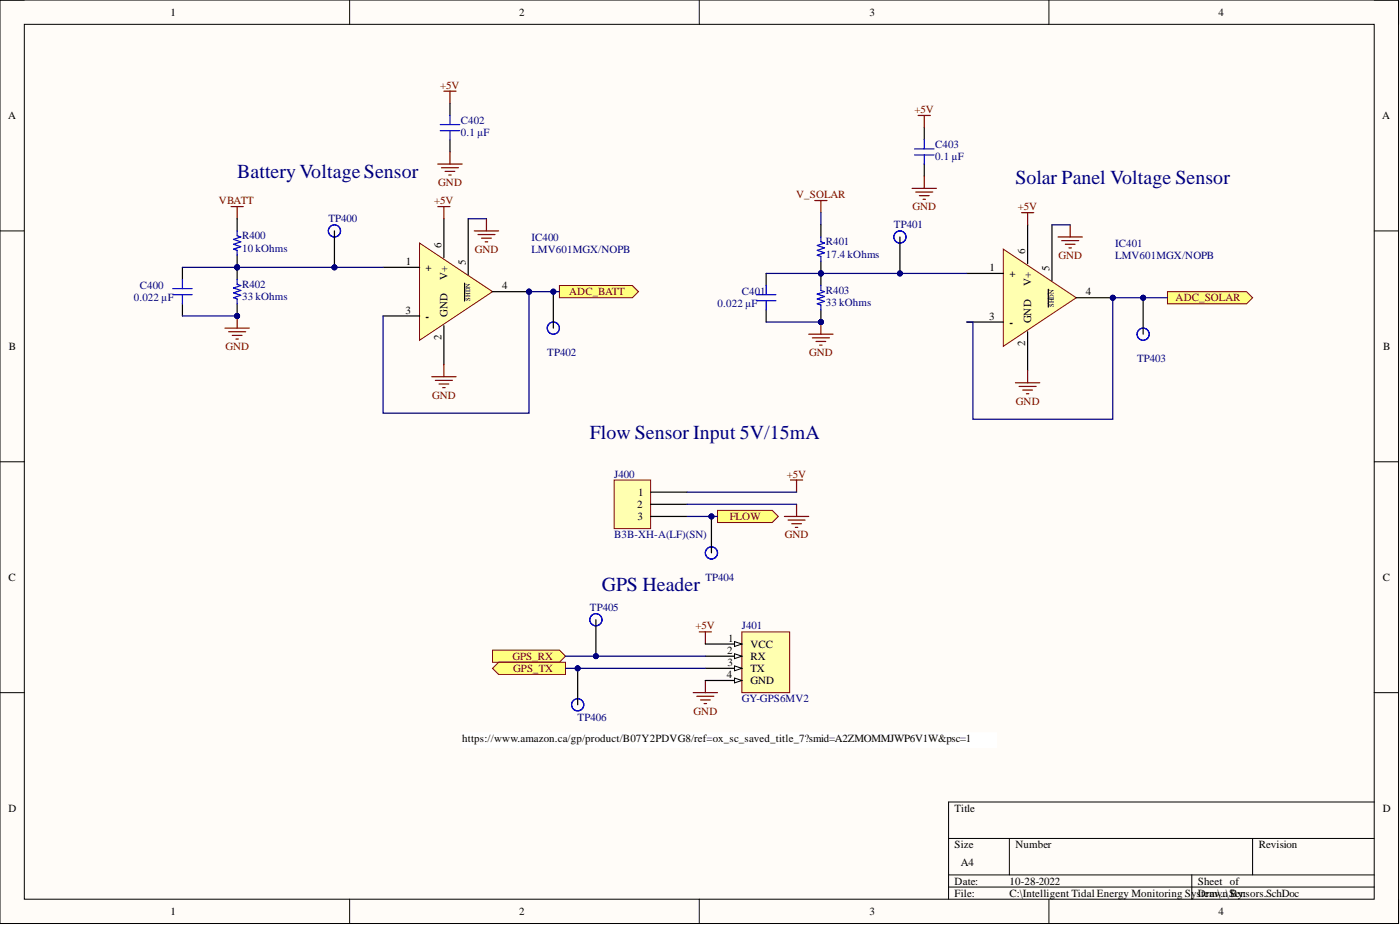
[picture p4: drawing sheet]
<svg xmlns="http://www.w3.org/2000/svg" width="292mm" height="193mm" viewBox="0 0 292 193" stroke-linecap="round" stroke-linejoin="round" font-family="sans-serif">
<defs><g id="words">
<g font-size="4.1" fill="#000080">
<text x="49.5" y="37.1">BatteryVoltageSensor</text>
<text x="211.9" y="38.4">Solar Panel Voltage Sensor</text>
<text x="123.1" y="91.6">Flow Sensor Input 5V/15mA</text>
<text x="125.6" y="123.3">GPS Header</text>
</g>
<g font-size="2.3">
<text x="35.6" y="3.3">1</text>
<text x="108.3" y="3.3">2</text>
<text x="181.4" y="3.3">3</text>
<text x="254.2" y="3.3">4</text>
<text x="1.7" y="24.8">A</text>
<text x="288.4" y="24.8">A</text>
<text x="92.1" y="51.7" transform="rotate(-90 92.1 51.7)">6</text>
<text x="213.9" y="53" transform="rotate(-90 213.9 53)">6</text>
<text x="84.7" y="55.3">1</text>
<text x="88.8" y="56.5">+</text>
<text x="93.4" y="58.4" transform="rotate(-90 93.4 58.4)">V+</text>
<text x="97.2" y="55.3" transform="rotate(-90 97.2 55.3)">5</text>
<text x="206.5" y="56.5">1</text>
<text x="210.6" y="57.8">+</text>
<text x="215.2" y="59.7" transform="rotate(-90 215.2 59.7)">V+</text>
<text x="219" y="56.5" transform="rotate(-90 219 56.5)">5</text>
<text x="84.6" y="65.4">3</text>
<text x="104.8" y="60.3">4</text>
<text x="226.6" y="61.6">4</text>
<text x="88.8" y="66.7">-</text>
<text x="92.1" y="71" transform="rotate(-90 92.1 71)">2</text>
<text x="93.4" y="66.2" transform="rotate(-90 93.4 66.2)">GND</text>
<text x="206.4" y="66.7">3</text>
<text x="210.6" y="67.9">-</text>
<text x="215.2" y="67.4" transform="rotate(-90 215.2 67.4)">GND</text>
<text x="1.9" y="73">B</text>
<text x="213.9" y="72.3" transform="rotate(-90 213.9 72.3)">2</text>
<text x="288.6" y="73">B</text>
<text x="133" y="106">2</text>
<text x="133.1" y="103.4">1</text>
<text x="133" y="108.5">3</text>
<text x="1.8" y="121.2">C</text>
<text x="288.5" y="121.2">C</text>
<text x="151.7" y="136.4">2</text>
<text x="151.9" y="133.8">1</text>
<text x="156.6" y="135.1">VCC</text>
<text x="156.6" y="137.7">RX</text>
<text x="151.6" y="141.5">4</text>
<text x="151.8" y="138.9">3</text>
<text x="156.6" y="140.2">TX</text>
<text x="156.6" y="142.7">GND</text>
<text x="96.4" y="154.9">https://www.amazon.ca/gp/product/B07Y2PDVG8/ref=ox_sc_saved_title_7?smid=A2ZMOMMJWP6V1W&amp;psc=1</text>
<text x="1.8" y="169.3">D</text>
<text x="199.2" y="169.3">Title</text>
<text x="288.5" y="169.3">D</text>
<text x="199.2" y="176.9">Size</text>
<text x="211.9" y="176.9">Number</text>
<text x="262.6" y="176.9">Revision</text>
<text x="199.2" y="184.5">Date:</text>
<text x="200.5" y="180.7">A4</text>
<text x="210.6" y="184.5">10-28-2022</text>
<text x="249.9" y="184.5">Sheet of</text>
<text x="35.6" y="190.9">1</text>
<text x="108.3" y="190.9">2</text>
<text x="181.4" y="190.9">3</text>
<text x="199.2" y="187.1">File:</text>
<text x="210.6" y="187.1">C:\Intelligent Tidal Energy Monitoring SysDtem\..\Sensors.SchDoc</text>
<text x="251.6" y="187.1">rawn By:</text>
<text x="254.2" y="190.9">4</text>
</g>
<g font-size="2.3" fill="#800000">
<text x="91.9" y="18.5">+5V</text>
<text x="190.8" y="23.6">+5V</text>
<text x="91.4" y="38.8">GND</text>
<text x="166.1" y="41.3">V_SOLAR</text>
<text x="45.7" y="42.6">VBATT</text>
<text x="90.6" y="42.6">+5V</text>
<text x="190.4" y="43.9">GND</text>
<text x="212.4" y="43.9">+5V</text>
<text x="99" y="52.7">GND</text>
<text x="220.8" y="54">GND</text>
<text x="118.7" y="61.6">ADC_BATT</text>
<text x="245.3" y="62.9">ADC_SOLAR</text>
<text x="47" y="73">GND</text>
<text x="168.8" y="74.3">GND</text>
<text x="90.2" y="83.2">GND</text>
<text x="212" y="84.4">GND</text>
<text x="164.2" y="99.6">+5V</text>
<text x="152.2" y="108.5">FLOW</text>
<text x="163.7" y="112.3">GND</text>
<text x="145.1" y="131.3">+5V</text>
<text x="106.9" y="137.7">GPS_RX</text>
<text x="107.1" y="140.2">GPS_TX</text>
<text x="144.7" y="149.1">GND</text>
</g>
<g font-size="2.3" fill="#000080">
<text x="96.2" y="28.4">0.1 µF</text>
<text x="96.2" y="25.9">C402</text>
<text x="195.1" y="33.5">0.1 µF</text>
<text x="195.1" y="30.9">C403</text>
<text x="68.5" y="46.4">TP400</text>
<text x="186.5" y="47.7">TP401</text>
<text x="50.5" y="52.5">10 kOhms</text>
<text x="50.5" y="49.9">R400</text>
<text x="110.9" y="50.2">IC400</text>
<text x="110.9" y="52.7">LMV601MGX/NOPB</text>
<text x="172.3" y="53.7">17.4 kOhms</text>
<text x="172.3" y="51.2">R401</text>
<text x="232.7" y="51.5">IC401</text>
<text x="232.7" y="54">LMV601MGX/NOPB</text>
<text x="27.9" y="62.9">0.022 µF</text>
<text x="29.2" y="60.3">C400</text>
<text x="50.5" y="62.6">33 kOhms</text>
<text x="50.5" y="60.1">R402</text>
<text x="149.7" y="64.1">0.022 µF</text>
<text x="154.8" y="61.6">C401</text>
<text x="172.3" y="63.9">33 kOhms</text>
<text x="172.3" y="61.4">R403</text>
<text x="114.2" y="74.3">TP402</text>
<text x="237.2" y="75.5">TP403</text>
<text x="128.1" y="99.6">J400</text>
<text x="128.1" y="112.3">B3B-XH-A(LF)(SN)</text>
<text x="147.2" y="121.2">TP404</text>
<text x="123.1" y="127.5">TP405</text>
<text x="154.8" y="131.3">J401</text>
<text x="154.8" y="146.5">GY-GPS6MV2</text>
<text x="120.5" y="150.3">TP406</text>
</g>
<g font-size="1.4">
<text x="98.1" y="62.8" transform="rotate(-90 98.1 62.8)">SHDN</text>
<text x="219.9" y="64.1" transform="rotate(-90 219.9 64.1)">SHDN</text>
</g>
</g></defs>
<path d="M0 0h291.8v192.7h-291.8z" fill-rule="evenodd" fill="#fffcf8"/>
<path d="M0 0h291.8v192.7h-291.8z" fill="none" stroke="#000" stroke-width=".21"/>
<path d="M5.1 5.1h281.6v182.5h-281.6z" fill-rule="evenodd" fill="#fffcf8"/>
<g fill="none" stroke="#000" stroke-width=".21">
<path d="M0 0h5.1M5.1 5.1h281.6v182.5h-281.6zM72.9 0v5.1M145.9 0v5.1M218.8 0v5.1M286.7 0h5.1v5.1M0 48.2h5.1M286.7 48.2h5.1M0 96.3h5.1M286.7 96.3h5.1M0 144.5h5.1M286.7 144.5h5.1"/>
<path d="M197.9 174.9h88.8M210.6 174.9v7.6M261.3 174.9v7.6M286.7 167.3h-88.8v20.3M72.9 187.6v5.1M145.9 187.6v5.1M197.9 182.5h88.8M197.9 185.1h88.8M218.8 187.6v5.1M248.7 182.5v5.1M291.8 187.6v5.1"/>
</g>
<path d="M128.1 100.1h7.6v10.2h-7.6z" fill-rule="evenodd" fill="#ffffb0"/>
<path d="M128.1 100.1h7.6v10.2h-7.6z" fill="none" stroke="#800000" stroke-width=".21"/>
<path d="M135.7 102.7h7.7M135.7 105.2h7.7M135.7 107.7h7.7" fill="none" stroke="#000" stroke-width=".25"/>
<path d="M163.7 107.7h5M164.4 108.5h3.6M164.9 100.1h2.6M165.2 109.3h2M165.9 110h.6M166.2 100.1v2.6M166.2 105.2v2.5" fill="none" stroke="#800000" stroke-width=".25"/>
<path d="M149.7 106.5h11.4l1.3 1.2-1.3 1.3h-11.4z" fill-rule="evenodd" fill="#ffff80"/>
<path d="M149.7 106.5h11.4l1.3 1.2-1.3 1.3h-11.4z" fill="none" stroke="#800000" stroke-width=".21"/>
<path d="M102.8 135.6h13.9l1.3 1.3-1.3 1.3h-13.9z" fill-rule="evenodd" fill="#ffff80"/>
<path d="M102.8 135.6h13.9l1.3 1.3-1.3 1.3h-13.9z" fill="none" stroke="#800000" stroke-width=".21"/>
<path d="M102.8 139.4l1.2-1.2h14v2.5h-14z" fill-rule="evenodd" fill="#ffff80"/>
<path d="M102.8 139.4l1.2-1.2h14v2.5h-14z" fill="none" stroke="#800000" stroke-width=".21"/>
<path d="M46.9 68.4h5.1M47.7 69.2h3.6M48.5 70h2M49.2 70.7h.5M49.5 65.9v2.5M145.9 131.8h2.5M147.2 131.8v2.6M144.6 144.5h5.1M145.4 145.3h3.5M146.2 146h2M146.9 146.8h.5M147.2 142v2.5" fill="none" stroke="#800000" stroke-width=".25"/>
<circle cx="49.5" cy="65.9" r=".51" fill="#000080"/>
<circle cx="49.5" cy="65.9" r=".51" fill="none" stroke="#000080" stroke-width=".21"/>
<path d="M116.7 59.6h15.2l1.3 1.2-1.3 1.3h-15.2z" fill-rule="evenodd" fill="#ffff80"/>
<path d="M116.7 59.6h15.2l1.3 1.2-1.3 1.3h-15.2z" fill="none" stroke="#800000" stroke-width=".21"/>
<path d="M96.4 152.9h111.5v3h-111.5z" fill-rule="evenodd" fill="#fff"/>
<path d="M96.4 152.9h111.5v3h-111.5z" fill="none" stroke="#fff" stroke-width=".21"/>
<path d="M48.2 43.1h2.5M49.5 43.1v2.5" fill="none" stroke="#800000" stroke-width=".25"/>
<path d="M38.1 55.8v2.5M38.1 63.4v2.5" fill="none" stroke="#000" stroke-width=".25"/>
<path d="M38.1 58.3v1.9M36 60.2h4.1M36 61.5h4.1M38.1 61.5v1.9" fill="none" stroke="#00f" stroke-width=".25"/>
<circle cx="110.4" cy="60.8" r=".51" fill="#000080"/>
<circle cx="110.4" cy="60.8" r=".51" fill="none" stroke="#000080" stroke-width=".21"/>
<path d="M87.5 50.7l15.3 10.1-15.3 10.2z" fill="#ffffb0"/>
<path d="M87.5 50.7l15.3 10.1-15.3 10.2z" fill="none" stroke="#800000" stroke-width=".21"/>
<path d="M79.9 55.8h7.6M92.6 45.6v8.1M79.9 65.9h7.6M92.6 67.9v8.2M102.8 60.8h7.6" fill="none" stroke="#000" stroke-width=".25"/>
<circle cx="110.4" cy="60.8" r=".51" fill="#000080"/>
<circle cx="110.4" cy="60.8" r=".51" fill="none" stroke="#000080" stroke-width=".21"/>
<path d="M96.9 59.1v3.7M97.7 45.6v11.7" fill="none" stroke="#000" stroke-width=".25"/>
<path d="M91.3 43.1h2.6M92.6 43.1v2.5M99 48.2h5M99.7 48.9h3.6M100.5 49.7h2M101.2 50.5h.5M101.5 45.6v2.6M90.1 78.6h5.1M90.8 79.3h3.6M92.6 76.1v2.5M91.6 80.1h2M92.4 80.9h.5" fill="none" stroke="#800000" stroke-width=".25"/>
<circle cx="232.2" cy="62.1" r=".51" fill="#000080"/>
<circle cx="232.2" cy="62.1" r=".51" fill="none" stroke="#000080" stroke-width=".21"/>
<path d="M209.3 52l15.3 10.1-15.3 10.2z" fill="#ffffb0"/>
<path d="M209.3 52l15.3 10.1-15.3 10.2z" fill="none" stroke="#800000" stroke-width=".21"/>
<path d="M201.7 57h7.6M214.4 46.9v8.1M201.7 67.2h7.6M214.4 69.2v8.1M224.6 62.1h7.6" fill="none" stroke="#000" stroke-width=".25"/>
<circle cx="232.2" cy="62.1" r=".51" fill="#000080"/>
<circle cx="232.2" cy="62.1" r=".51" fill="none" stroke="#000080" stroke-width=".21"/>
<path d="M219.5 46.9v11.7M218.7 60.3v3.8" fill="none" stroke="#000" stroke-width=".25"/>
<g fill="none" stroke="#800000" stroke-width=".25">
<path d="M213.1 44.4h2.6M214.4 44.4v2.5M220.7 49.4h5.1M221.5 50.2h3.6M222.3 51h2M223 51.7h.5M223.3 46.9v2.5M168.7 69.7h5.1M169.5 70.5h3.5M170.3 71.2h2M171 72h.5M171.3 67.2v2.5"/>
<path d="M211.9 79.9h5M214.4 77.3v2.6M212.6 80.6h3.6M213.4 81.4h2M214.2 82.1h.5"/>
</g>
<circle cx="171.3" cy="67.2" r=".51" fill="#000080"/>
<circle cx="171.3" cy="67.2" r=".51" fill="none" stroke="#000080" stroke-width=".21"/>
<path d="M243.6 60.8h16.5l1.2 1.3-1.2 1.3h-16.5z" fill-rule="evenodd" fill="#ffff80"/>
<path d="M243.6 60.8h16.5l1.2 1.3-1.2 1.3h-16.5z" fill="none" stroke="#800000" stroke-width=".21"/>
<path d="M170 41.8h2.5M171.3 41.8v2.6" fill="none" stroke="#800000" stroke-width=".25"/>
<path d="M159.9 57v2.6M159.9 64.6v2.6" fill="none" stroke="#000" stroke-width=".25"/>
<path d="M159.9 59.6v1.9M157.8 61.5h4.1M157.8 62.7h4.1M159.9 62.7v1.9" fill="none" stroke="#00f" stroke-width=".25"/>
<circle cx="69.8" cy="55.8" r=".51" fill="#000080"/>
<circle cx="69.8" cy="55.8" r=".51" fill="none" stroke="#000080" stroke-width=".21"/>
<circle cx="69.8" cy="48.2" r="1.27" fill="none" stroke="#00f" stroke-width=".25"/>
<path d="M69.8 48.2v7.6" fill="none" stroke="#000" stroke-width=".25"/>
<circle cx="69.8" cy="55.8" r=".51" fill="#000080"/>
<circle cx="69.8" cy="55.8" r=".51" fill="none" stroke="#000080" stroke-width=".21"/>
<circle cx="115.4" cy="60.8" r=".51" fill="#000080"/>
<circle cx="115.4" cy="60.8" r=".51" fill="none" stroke="#000080" stroke-width=".21"/>
<g fill="none" stroke="#00f" stroke-width=".25">
<circle cx="115.4" cy="68.5" r="1.27"/>
<circle cx="115.5" cy="68.4" r="1.27"/>
</g>
<path d="M115.4 60.8v7.6" fill="none" stroke="#000" stroke-width=".25"/>
<circle cx="115.4" cy="60.8" r=".51" fill="#000080"/>
<circle cx="115.4" cy="60.8" r=".51" fill="none" stroke="#000080" stroke-width=".21"/>
<circle cx="187.8" cy="57" r=".51" fill="#000080"/>
<circle cx="187.8" cy="57" r=".51" fill="none" stroke="#000080" stroke-width=".21"/>
<circle cx="187.8" cy="49.4" r="1.27" fill="none" stroke="#00f" stroke-width=".25"/>
<path d="M187.8 49.4v7.6" fill="none" stroke="#000" stroke-width=".25"/>
<circle cx="187.8" cy="57" r=".51" fill="#000080"/>
<circle cx="187.8" cy="57" r=".51" fill="none" stroke="#000080" stroke-width=".21"/>
<circle cx="238.5" cy="62.1" r=".51" fill="#000080"/>
<circle cx="238.5" cy="62.1" r=".51" fill="none" stroke="#000080" stroke-width=".21"/>
<circle cx="238.5" cy="69.7" r="1.27" fill="none" stroke="#00f" stroke-width=".25"/>
<path d="M238.5 62.1v7.6" fill="none" stroke="#000" stroke-width=".25"/>
<circle cx="238.5" cy="62.1" r=".51" fill="#000080"/>
<circle cx="238.5" cy="62.1" r=".51" fill="none" stroke="#000080" stroke-width=".21"/>
<circle cx="124.3" cy="136.9" r=".51" fill="#000080"/>
<circle cx="124.3" cy="136.9" r=".51" fill="none" stroke="#000080" stroke-width=".21"/>
<circle cx="124.3" cy="129.3" r="1.27" fill="none" stroke="#00f" stroke-width=".25"/>
<path d="M124.3 129.3v7.6" fill="none" stroke="#000" stroke-width=".25"/>
<circle cx="124.3" cy="136.9" r=".51" fill="#000080"/>
<circle cx="124.3" cy="136.9" r=".51" fill="none" stroke="#000080" stroke-width=".21"/>
<circle cx="120.5" cy="139.4" r=".51" fill="#000080"/>
<circle cx="120.5" cy="139.4" r=".51" fill="none" stroke="#000080" stroke-width=".21"/>
<circle cx="120.5" cy="147" r="1.27" fill="none" stroke="#00f" stroke-width=".25"/>
<path d="M120.5 139.4v7.6" fill="none" stroke="#000" stroke-width=".25"/>
<circle cx="120.5" cy="139.4" r=".51" fill="#000080"/>
<circle cx="120.5" cy="139.4" r=".51" fill="none" stroke="#000080" stroke-width=".21"/>
<path d="M49.5 55.8h30.4M143.4 105.2h22.8M143.4 102.7h22.8" fill="none" stroke="#000080" stroke-width=".25"/>
<circle cx="49.5" cy="55.8" r=".51" fill="#000080"/>
<circle cx="49.5" cy="55.8" r=".51" fill="none" stroke="#000080" stroke-width=".21"/>
<circle cx="69.8" cy="55.8" r=".51" fill="#000080"/>
<circle cx="69.8" cy="55.8" r=".51" fill="none" stroke="#000080" stroke-width=".21"/>
<path d="M110.4 60.8h6.3" fill="none" stroke="#000080" stroke-width=".25"/>
<circle cx="110.4" cy="60.8" r=".51" fill="#000080"/>
<circle cx="110.4" cy="60.8" r=".51" fill="none" stroke="#000080" stroke-width=".21"/>
<circle cx="115.4" cy="60.8" r=".51" fill="#000080"/>
<circle cx="115.4" cy="60.8" r=".51" fill="none" stroke="#000080" stroke-width=".21"/>
<path d="M38.1 55.8h11.4" fill="none" stroke="#000080" stroke-width=".25"/>
<circle cx="49.5" cy="55.8" r=".51" fill="#000080"/>
<circle cx="49.5" cy="55.8" r=".51" fill="none" stroke="#000080" stroke-width=".21"/>
<path d="M38.1 65.9h11.4" fill="none" stroke="#000080" stroke-width=".25"/>
<circle cx="49.5" cy="65.9" r=".51" fill="#000080"/>
<circle cx="49.5" cy="65.9" r=".51" fill="none" stroke="#000080" stroke-width=".21"/>
<path d="M97.7 45.6h3.8M110.4 60.8v25.4h-30.5v-20.3" fill="none" stroke="#000080" stroke-width=".25"/>
<circle cx="110.4" cy="60.8" r=".51" fill="#000080"/>
<circle cx="110.4" cy="60.8" r=".51" fill="none" stroke="#000080" stroke-width=".21"/>
<path d="M171.3 44.4v2.5M219.5 46.9h3.8M159.9 67.2h11.4" fill="none" stroke="#000080" stroke-width=".25"/>
<circle cx="171.3" cy="67.2" r=".51" fill="#000080"/>
<circle cx="171.3" cy="67.2" r=".51" fill="none" stroke="#000080" stroke-width=".21"/>
<path d="M243.6 62.1h-11.4v25.4h-29.2v-20.3h-1.3" fill="none" stroke="#000080" stroke-width=".25"/>
<circle cx="232.2" cy="62.1" r=".51" fill="#000080"/>
<circle cx="232.2" cy="62.1" r=".51" fill="none" stroke="#000080" stroke-width=".21"/>
<circle cx="238.5" cy="62.1" r=".51" fill="#000080"/>
<circle cx="238.5" cy="62.1" r=".51" fill="none" stroke="#000080" stroke-width=".21"/>
<path d="M143.4 107.7h6.3" fill="none" stroke="#000080" stroke-width=".25"/>
<circle cx="148.4" cy="107.7" r=".51" fill="#000080"/>
<circle cx="148.4" cy="107.7" r=".51" fill="none" stroke="#000080" stroke-width=".21"/>
<circle cx="148.4" cy="107.7" r=".51" fill="#000080"/>
<circle cx="148.4" cy="107.7" r=".51" fill="none" stroke="#000080" stroke-width=".21"/>
<circle cx="148.4" cy="115.3" r="1.27" fill="none" stroke="#00f" stroke-width=".25"/>
<path d="M148.4 107.7v7.6" fill="none" stroke="#000" stroke-width=".25"/>
<circle cx="148.4" cy="107.7" r=".51" fill="#000080"/>
<circle cx="148.4" cy="107.7" r=".51" fill="none" stroke="#000080" stroke-width=".21"/>
<circle cx="49.5" cy="55.8" r=".51" fill="#000080"/>
<circle cx="49.5" cy="55.8" r=".51" fill="none" stroke="#000080" stroke-width=".21"/>
<path d="M49.5 45.6v2.6M49.5 53.2v2.6" fill="none" stroke="#000" stroke-width=".25"/>
<circle cx="49.5" cy="55.8" r=".51" fill="#000080"/>
<circle cx="49.5" cy="55.8" r=".51" fill="none" stroke="#000080" stroke-width=".21"/>
<path d="M49.5 48.2v1l.7 .2-1.5 .5 1.5 .6-1.5 .5 1.5 .5-1.5 .5 .8 .2v1" fill="none" stroke="#00f" stroke-width=".25"/>
<path d="M154.8 131.8h10v12.7h-10z" fill-rule="evenodd" fill="#ffffb0"/>
<path d="M154.8 131.8h10v12.7h-10z" fill="none" stroke="#800000" stroke-width=".21"/>
<path d="M147.2 134.4h7.6" fill="none" stroke="#000" stroke-width=".25"/>
<path d="M153.3 133.8l1.5 .6-1.5 .5z" fill="#f8fcff"/>
<path d="M153.3 133.8l1.5 .6-1.5 .5z" fill="none" stroke="#000" stroke-width=".21"/>
<path d="M147.2 136.9h7.6" fill="none" stroke="#000" stroke-width=".25"/>
<path d="M153.3 136.4l1.5 .5-1.5 .5z" fill="#f8fcff"/>
<path d="M153.3 136.4l1.5 .5-1.5 .5z" fill="none" stroke="#000" stroke-width=".21"/>
<path d="M147.2 139.4h7.6" fill="none" stroke="#000" stroke-width=".25"/>
<path d="M153.3 138.9l1.5 .5-1.5 .5z" fill="#f8fcff"/>
<path d="M153.3 138.9l1.5 .5-1.5 .5z" fill="none" stroke="#000" stroke-width=".21"/>
<path d="M147.2 142h7.6" fill="none" stroke="#000" stroke-width=".25"/>
<path d="M153.3 141.5l1.5 .5-1.5 .5z" fill="#f8fcff"/>
<path d="M153.3 141.5l1.5 .5-1.5 .5z" fill="none" stroke="#000" stroke-width=".21"/>
<path d="M118 139.4h29.2" fill="none" stroke="#000080" stroke-width=".25"/>
<circle cx="120.5" cy="139.4" r=".51" fill="#000080"/>
<circle cx="120.5" cy="139.4" r=".51" fill="none" stroke="#000080" stroke-width=".21"/>
<path d="M118 136.9h29.2" fill="none" stroke="#000080" stroke-width=".25"/>
<circle cx="124.3" cy="136.9" r=".51" fill="#000080"/>
<circle cx="124.3" cy="136.9" r=".51" fill="none" stroke="#000080" stroke-width=".21"/>
<path d="M93.9 21.6v2.5M93.9 29.2v2.5M192.8 26.6v2.6M192.8 34.2v2.6" fill="none" stroke="#000" stroke-width=".25"/>
<path d="M91.9 26h4M91.9 27.3h4M93.9 24.1v1.9M93.9 27.3v1.9M190.8 31.1h4.1M190.8 32.3h4.1M192.8 29.2v1.9M192.8 32.3v1.9" fill="none" stroke="#00f" stroke-width=".25"/>
<g fill="none" stroke="#800000" stroke-width=".25">
<path d="M92.6 19h2.6M93.9 19v2.6M91.3 34.2h5.1M92.1 35h3.6M92.9 35.7h2M93.6 36.5h.5M93.9 31.7v2.5M190.3 39.3h5.1M191.6 24.1h2.5M192.8 24.1v2.5M192.8 36.8v2.5M191.1 40.1h3.5"/>
<path d="M191.8 40.8h2.1M192.6 41.6h.5"/>
</g>
<circle cx="49.5" cy="55.8" r=".51" fill="#000080"/>
<circle cx="49.5" cy="55.8" r=".51" fill="none" stroke="#000080" stroke-width=".21"/>
<circle cx="49.5" cy="65.9" r=".51" fill="#000080"/>
<circle cx="49.5" cy="65.9" r=".51" fill="none" stroke="#000080" stroke-width=".21"/>
<path d="M49.5 55.8v2.5" fill="none" stroke="#000" stroke-width=".25"/>
<circle cx="49.5" cy="55.8" r=".51" fill="#000080"/>
<circle cx="49.5" cy="55.8" r=".51" fill="none" stroke="#000080" stroke-width=".21"/>
<path d="M49.5 63.4v2.5" fill="none" stroke="#000" stroke-width=".25"/>
<circle cx="49.5" cy="65.9" r=".51" fill="#000080"/>
<circle cx="49.5" cy="65.9" r=".51" fill="none" stroke="#000080" stroke-width=".21"/>
<path d="M49.5 58.3v1l.7 .3-1.5 .5 1.5 .5-1.5 .5 1.5 .5-1.5 .5 .8 .3v1" fill="none" stroke="#00f" stroke-width=".25"/>
<circle cx="171.3" cy="57" r=".51" fill="#000080"/>
<circle cx="171.3" cy="57" r=".51" fill="none" stroke="#000080" stroke-width=".21"/>
<path d="M171.3 46.9v2.5M171.3 54.5v2.5" fill="none" stroke="#000" stroke-width=".25"/>
<circle cx="171.3" cy="57" r=".51" fill="#000080"/>
<circle cx="171.3" cy="57" r=".51" fill="none" stroke="#000080" stroke-width=".21"/>
<path d="M171.3 49.4v1.1l.7 .2-1.5 .5 1.5 .5-1.5 .5 1.5 .5-1.5 .5 .8 .3v1" fill="none" stroke="#00f" stroke-width=".25"/>
<path d="M159.9 57h41.8" fill="none" stroke="#000080" stroke-width=".25"/>
<circle cx="187.8" cy="57" r=".51" fill="#000080"/>
<circle cx="187.8" cy="57" r=".51" fill="none" stroke="#000080" stroke-width=".21"/>
<circle cx="171.3" cy="57" r=".51" fill="#000080"/>
<circle cx="171.3" cy="57" r=".51" fill="none" stroke="#000080" stroke-width=".21"/>
<circle cx="171.3" cy="57" r=".51" fill="#000080"/>
<circle cx="171.3" cy="57" r=".51" fill="none" stroke="#000080" stroke-width=".21"/>
<circle cx="171.3" cy="67.2" r=".51" fill="#000080"/>
<circle cx="171.3" cy="67.2" r=".51" fill="none" stroke="#000080" stroke-width=".21"/>
<path d="M171.3 57v2.6" fill="none" stroke="#000" stroke-width=".25"/>
<circle cx="171.3" cy="57" r=".51" fill="#000080"/>
<circle cx="171.3" cy="57" r=".51" fill="none" stroke="#000080" stroke-width=".21"/>
<path d="M171.3 64.6v2.6" fill="none" stroke="#000" stroke-width=".25"/>
<circle cx="171.3" cy="67.2" r=".51" fill="#000080"/>
<circle cx="171.3" cy="67.2" r=".51" fill="none" stroke="#000080" stroke-width=".21"/>
<path d="M171.3 59.6v1l.7 .2-1.5 .6 1.5 .5-1.5 .5 1.5 .5-1.5 .5 .8 .2v1" fill="none" stroke="#00f" stroke-width=".25"/>
<use href="#words"/>
</svg>
